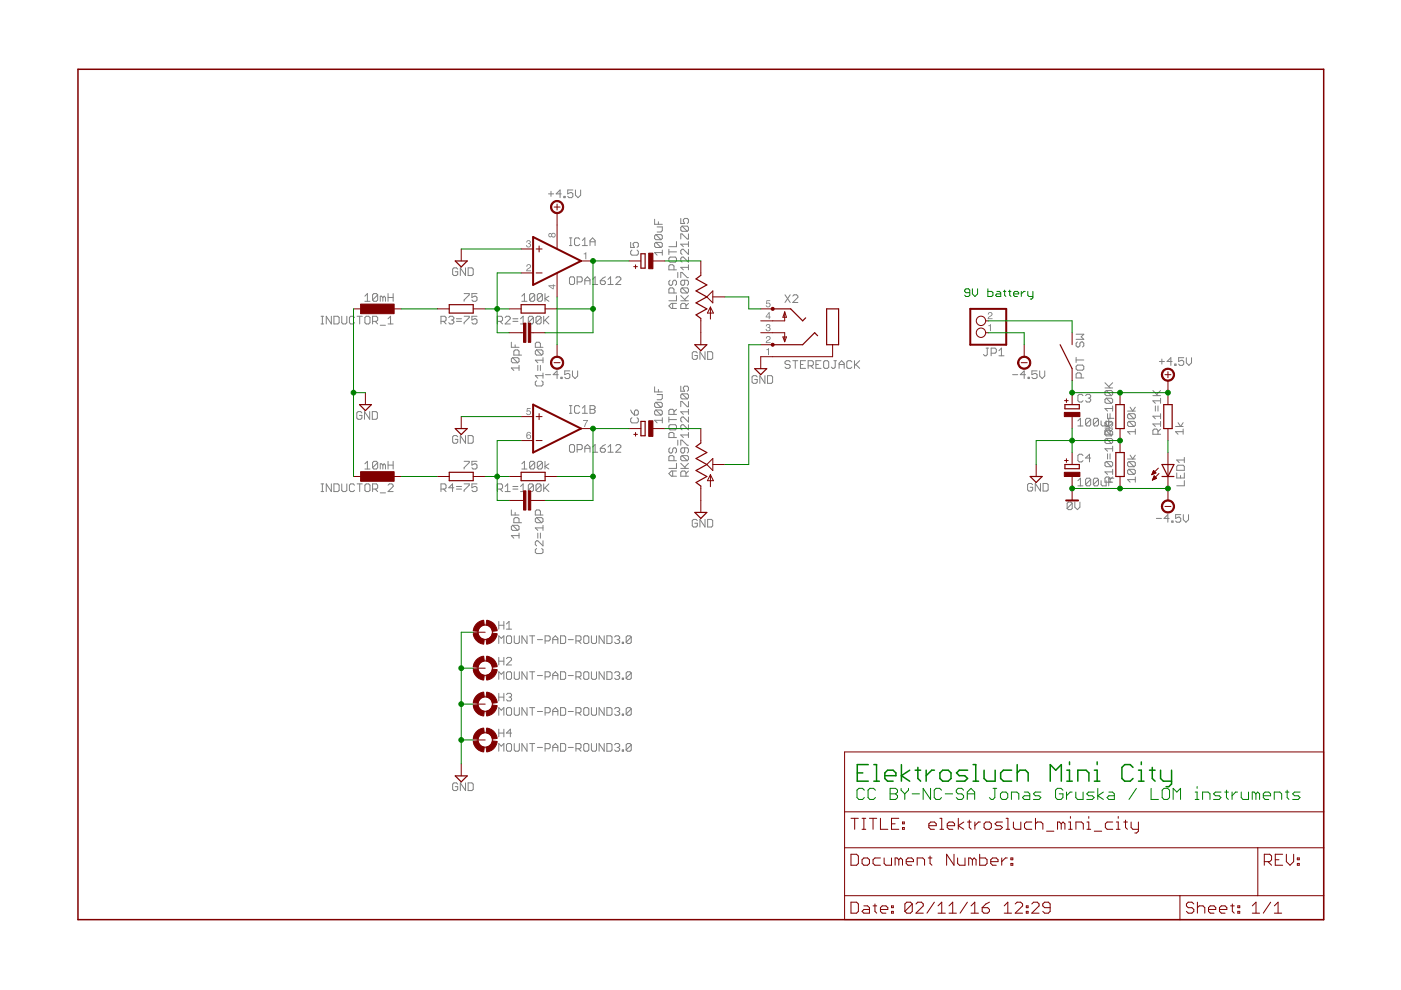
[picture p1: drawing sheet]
<svg xmlns="http://www.w3.org/2000/svg" width="297mm" height="210mm" viewBox="0 0 297 210" stroke-linecap="round" stroke-linejoin="round" font-family="sans-serif">
<g fill="none" stroke="#808080" stroke-width=".21">
<path d="M97 57.1l-.2-.3h-.6l-.2 .3v1l.2 .3h.6l.2-.3v-.5h-.5M98.7 56.8v1.6l-1.1-1.6v1.6M99.3 56.8h.8l.2 .3v1l-.2 .3h-.8zM116.3 41.1h1.1M116.8 40.6v1M119 41.1h-1.1l.8-.8v1.6M119.5 41.6h.3v.3h-.3zM120.7 59l.3-.3h.5l.3 .3v1l-.3 .3h-.5l-.3-.3zM121.5 40.3h-1.1v.8l.5-.3h.3l.3 .3v.5l-.3 .3h-.6l-.2-.3M122 40.3v1.1l.6 .5 .5-.5v-1.1M122.4 59.8h.8l.2-.3v-.5l-.2-.3h-.8v1.6M124 59.5h1.1"/>
<path d="M125.6 59.2l.6-.5v1.6M127.3 59.5h.8l.3 .3v.2l-.3 .3h-.5l-.3-.3zM128.4 58.7l-1.1 .8M128.9 59.2l.6-.5v1.6M130.6 59l.2-.3h.6l.2 .3v.2l-1 1.1h1M138.8 46.5v1.1h1.6M139.1 49.7h1l.3 .3v.6l-.3 .2M139.1 51.4h1l.3 .2v.6l-.3 .3M139.1 51.4l-.3 .2v.6l.3 .3h1M139.1 49.7l-.3 .3v.6l.3 .2h1M139.1 51.4l1 1.1M139.1 49.7l1 1.1"/>
<path d="M139.3 48.1h1.1v.8l-.3 .3h-.8M139.6 47v.6M140.4 53.6h-1.6l.5 .5M140.4 53v1.1M144.3 46.3v1.1h.9l-.3-.5v-.3l.3-.3h.5l.3 .3v.5l-.3 .3M144.3 58.9v-1.1h.3l1.1 1.1h.3M144.6 47.9l-.3 .3v.6l.3 .2h1.1M144.6 47.9h1.1l.3 .3v.6l-.3 .2M144.6 47.9l1.1 1.1M145.2 59.4v.8l-.3 .3h-.3l-.3-.3v-.5l.3-.3h1.1l.3 .3v.5l-.3 .3M146 49.6v1.1h-.3l-1.1-1.1h-.3v1.1M146 52.9v1.1l-1.1-1.1h-.3l-.3 .2v.6l.3 .3"/>
<path d="M146 54.5v1.1l-1.1-1.1h-.3l-.3 .3v.5l.3 .3M146 51.2v1.1M146 56.1v1.1M146 56.7h-1.7l.6 .5M146 51.8h-1.7l.6 .5M77.4 63.9h1M77.4 62.8l.5-.5v1.6M80.1 62.5v1.1l-.3 .3h-.5l-.3-.3M80.1 62.5l-.3-.2h-.5l-.3 .2v1.1M80.1 62.5l-1.1 1.1M81.2 63.1l-.3-.3h-.3v1.1M81.2 63.1v.8"/>
<path d="M81.2 63.1l.2-.3 .3 .3v.8M82.3 62.3v1.6M82.3 63.1h1.1M83.4 62.3v1.6M93.5 68.1h.8l.3-.2v-.6l-.3-.2h-.8v1.6M94 68.1l.6 .6M95.1 67.3l.3-.2h.5l.3 .2v.3l-.3 .3M95.7 67.9h.2M95.9 67.9l.3 .2v.3l-.3 .3h-.5l-.3-.3M96.8 68.1h1.1M96.8 67.6h1.1M98.4 62.3h1.1v.2l-1.1 1.1v.3"/>
<path d="M98.4 67.1h1.1v.2l-1.1 1.1v.3M101.1 62.3h-1v.8l.5-.3h.3l.2 .3v.5l-.2 .3h-.6l-.2-.3M101.1 67.1h-1v.8l.5-.3h.3l.2 .3v.5l-.2 .3h-.6l-.2-.3M105.5 68.1h.8l.3-.2v-.6l-.3-.2h-.8v1.6M106 68.1l.6 .6M107.1 67.3l.3-.2h.5l.3 .2v.3l-1.1 1.1h1.1M108.4 72.6v1h1.6M108.7 75.8h1.1l.2 .3v.5l-.2 .3M108.7 75.8l-.3 .3v.5l.3 .3h1.1M108.7 75.8l1.1 1.1M108.7 68.1h1.1M108.7 67.6h1.1"/>
<path d="M109.2 73.1v.5M110 78h-1.6l.5 .5M110 75.3v-.8l-.2-.3h-.6l-.3 .3v.8h1.7M110 77.5v1M110.4 68.7h1.1M110.4 67.6l.5-.5v1.6M110.6 62.8l.6-.5v1.6M110.6 63.9h1.1M113.1 67.3l-.3-.2h-.5l-.3 .2v1.1M113.1 67.3v1.1l-.3 .3h-.5l-.3-.3M113.1 67.3l-1.1 1.1M113.4 62.5v1.1l-.3 .3h-.6l-.2-.3"/>
<path d="M113.4 62.5l-.3-.2h-.6l-.2 .2v1.1M113.4 62.5l-1.1 1.1M114.7 67.3v1.1l-.2 .3h-.6l-.3-.3M114.7 67.3l-.2-.2h-.6l-.3 .2v1.1M114.7 67.3l-1.1 1.1M115 62.5v1.1l-.3 .3h-.5l-.3-.3M115 62.5l-.3-.2h-.5l-.3 .2v1.1M115 62.5l-1.1 1.1M115.3 67.1v1.6M115.5 62.3v1.6M115.5 67.9l.9 .8M115.7 79.4h1"/>
<path d="M116.4 62.8l-.9 .5 .9 .6M116.4 67.1l-1.1 1M118.4 79.4h-1.1l.8-.8v1.7M118.9 80h.3v.3h-.3zM120.8 78.6h-1.1v.8l.6-.2h.3l.2 .2v.6l-.2 .3h-.6l-.3-.3M121.4 78.6v1.1l.5 .6 .6-.6v-1.1M124 60.3v-1.1l.5-.5 .6 .5v1.1M125.6 60.3h1.1M128.9 60.3h1.1M144.3 63.8h1.7M144.3 62.7l1.1 1.1M144.6 61l-.3 .3v.5l.3 .3h1.1"/>
<path d="M144.6 61h1.1l.3 .3v.5l-.3 .3M144.6 61l1.1 1.1M145.4 65.4v-.8l-.2-.3h-.6l-.3 .3v.8h1.7M146 64.3l-.6 .6M146 62.7l-.8 .8M147.8 74.8l-.2-.2h-.6l-.2 .2v1.1l.2 .3h.6l.2-.3v-.5h-.5M149.5 74.6v1.6l-1.1-1.6v1.6M150 74.6h.9l.2 .2v1.1l-.2 .3h-.9zM160.5 79.9l-.2-.2h-.6l-.3 .2v1.1l.3 .3h.6l.2-.3v-.5h-.5M162.2 79.7v1.6l-1.1-1.6v1.6M162.7 79.7h.9l.2 .2v1.1l-.2 .3h-.9zM166.4 62.5l1.1 1.6"/>
<path d="M167.5 76.8l-.2-.3h-.6l-.3 .3v.2l.3 .3h.6l.2 .3v.2l-.2 .3h-.6l-.3-.3M167.5 62.5l-1.1 1.6M168.1 76.5h1.1M168.1 62.8l.3-.3h.5l.3 .3v.3l-1.1 1h1.1M168.6 76.5v1.6M169.7 77.3h.6M170.8 76.5h-1.1v1.6h1.1M171.3 77.6h.9l.2-.3v-.5l-.2-.3h-.9v1.6M171.9 77.6l.5 .5M173 77.3h.5M174.1 76.5h-1.1v1.6h1.1M174.9 76.5h.5l.3 .3v1l-.3 .3h-.5l-.3-.3v-1z"/>
<path d="M176.8 76.5h.6M177.1 76.5v1.3l-.3 .3h-.3l-.2-.3M177.9 77.3h1.1M177.9 78.1v-1.1l.5-.5 .6 .5v1.1M180.6 76.8l-.3-.3h-.5l-.3 .3v1l.3 .3h.5l.3-.3M181.2 76.5v1.6M181.4 77.3l.9 .8M182.3 76.5l-1.1 1.1M214.7 79.4h1.1M217.4 79.4h-1.1l.8-.8v1.7M218 80h.2v.3h-.2zM219.9 78.6h-1.1v.8l.5-.2h.3l.3 .2v.6l-.3 .3h-.5l-.3-.3"/>
<path d="M220.4 78.6v1.1l.6 .6 .5-.6v-1.1M228.2 75.8v1.1M228.2 76.3h1.6M228.2 70.9h1.6l-.6 .5 .6 .5h-1.6M228.4 72.5l-.2 .3v.5l.2 .3h.3l.3-.3v-.5l.2-.3h.3l.3 .3v.5l-.3 .3M228.4 77.4h1.1l.3 .3v.5l-.3 .3h-1.1l-.2-.3v-.5zM245.8 76.6h1.1M246.3 76.1v1.1M248.5 76.6h-1.1l.8-.8v1.7M249.1 77.2h.2v.3h-.2zM251 75.8h-1.1v.8l.5-.2h.3l.3 .2v.6l-.3 .3h-.5l-.3-.3M251.5 75.8v1.1l.6 .6 .5-.6v-1.1"/>
<path d="M76.7 87.5l-.2-.2h-.6l-.3 .2v1.1l.3 .3h.6l.2-.3v-.5h-.5M77.4 99.4h1M77.4 98.3l.5-.5v1.6M78.4 87.3v1.6l-1.1-1.6v1.6M78.9 87.3h.8l.3 .2v1.1l-.3 .3h-.8zM80.1 98.1v1.1l-.3 .2h-.5l-.3-.2M80.1 98.1l-.3-.3h-.5l-.3 .3v1.1M80.1 98.1l-1.1 1.1M81.2 98.6l-.3-.3h-.3v1.1M81.2 98.6v.8M81.2 98.6l.2-.3 .3 .3v.8M82.3 97.8v1.6"/>
<path d="M82.3 98.6h1.1M83.4 97.8v1.6M97 92.6l-.2-.2h-.6l-.2 .2v1.1l.2 .3h.6l.2-.3v-.5h-.5M98.4 97.8h1.1v.3l-1.1 1.1v.2M98.7 92.4v1.6l-1.1-1.6v1.6M99.3 92.4h.8l.2 .2v1.1l-.2 .3h-.8zM101.1 97.8h-1v.8l.5-.3h.3l.2 .3v.6l-.2 .2h-.6l-.2-.2M110.6 98.3l.6-.5v1.6M110.6 99.4h1.1M113.4 98.1l-.3-.3h-.6l-.2 .3v1.1M113.4 98.1v1.1l-.3 .2h-.6l-.2-.2M113.4 98.1l-1.1 1.1"/>
<path d="M115 98.1l-.3-.3h-.5l-.3 .3v1.1M115 98.1v1.1l-.3 .2h-.5l-.3-.2M115 98.1l-1.1 1.1M115.5 97.8v1.6M116.4 98.3l-.9 .6 .9 .5M121 94.3h.5l.3 .2v1.1l-.3 .3h-.5l-.3-.3v-1.1zM122.4 95.3h.8l.2-.2v-.6l-.2-.2h-.8v1.6M124 95.9v-1.1l.5-.5 .6 .5v1.1M124 95.1h1.1M125.6 94.8l.6-.5v1.6M125.6 95.9h1.1M127.3 95.1h.8l.3 .2v.3l-.3 .3h-.5l-.3-.3z"/>
<path d="M128.4 94.3l-1.1 .8M128.9 94.8l.6-.5v1.6M128.9 95.9h1.1M130.6 94.5l.2-.2h.6l.2 .2v.3l-1 1.1h1M138.8 82v1.1h1.6M139.1 86.9l1 1.1M139.1 85.3h1l.3 .3v.5l-.3 .3M139.1 86.9h1l.3 .3v.6l-.3 .2M139.1 85.3l-.3 .3v.5l.3 .3h1M139.1 86.9l-.3 .3v.6l.3 .2h1M139.1 85.3l1 1.1M139.3 83.7h1.1v.8l-.3 .3h-.8"/>
<path d="M139.6 82.6v.5M140.4 88.6v1.1M140.4 89.1h-1.6l.5 .6M144.3 81.9v1.1h.9l-.3-.6v-.3l.3-.2h.5l.3 .2v.6l-.3 .3M144.3 94.4v-1.1h.3l1.1 1.1h.3M144.3 99.3h1.7M144.3 98.2l1.1 1.1M144.6 83.5l-.3 .3v.5l.3 .3h1.1M144.6 96.6l-.3 .3v.5l.3 .3h1.1M144.6 83.5h1.1l.3 .3v.5l-.3 .3M144.6 96.6h1.1l.3 .3v.5l-.3 .3M144.6 96.6l1.1 1.1"/>
<path d="M144.6 83.5l1.1 1.1M145.2 95v.8l-.3 .3h-.3l-.3-.3v-.6l.3-.2h1.1l.3 .2v.6l-.3 .3M146 85.1v1.1h-.3l-1.1-1.1h-.3v1.1M146 88.4v1.1l-1.1-1.1h-.3l-.3 .3v.5l.3 .3M146 90v1.1l-1.1-1.1h-.3l-.3 .3v.6l.3 .2M146 86.8v1.1M146 91.7v1.1M146 99.9l-.6 .5M146 98.2l-.8 .8M146 92.2h-1.7l.6 .6M146 87.3h-1.7l.6 .6M228.5 89.2l.6-.5v1.6"/>
<path d="M228.5 90.3h1.1M229.2 80.1v-.8l-.2-.2h-.6l-.2 .2v.8h1.6M231.2 89v1l-.2 .3h-.6l-.2-.3M231.2 89l-.2-.3h-.6l-.2 .3v1M231.2 89l-1 1M232.9 89v1l-.3 .3h-.5l-.3-.3M232.9 89l-.3-.3h-.5l-.3 .3v1M232.9 89l-1.1 1M233.4 89.2v.8l.3 .3h.8v-1.1M235.1 89.5h.5M236.2 88.7h-1.1v1.6M239.1 87.2h1.6"/>
<path d="M239.1 97.3h1.6M239.4 87.7h1l.3 .3v.5l-.3 .3M239.4 89.3h1l.3 .3v.6l-.3 .2M239.4 97.9h1l.3 .2v.6l-.3 .3M239.4 99.5h1l.3 .3v.5l-.3 .3M239.4 89.3l-.3 .3v.6l.3 .2h1M239.4 87.7l-.3 .3v.5l.3 .3h1M239.4 97.9l-.3 .2v.6l.3 .3h1M239.4 99.5l-.3 .3v.5l.3 .3h1M239.4 89.3l1 1.1M239.4 87.7l1 1.1M239.4 99.5l1 1.1"/>
<path d="M239.4 97.9l1 1.1M239.6 86.3l.6 .9 .5-.9M239.6 96.5l.6 .8 .5-.8M240.7 91.5h-1.6l.5 .6M240.7 91v1.1M249.2 90.4h1.6M249.8 89.6l.5 .8 .5-.8M250.8 91.5h-1.6l.6 .6M250.8 91v1.1M108.4 108.1v1.1h1.6M108.7 111.4h1.1l.2 .3v.5l-.2 .3M108.7 111.4l-.3 .3v.5l.3 .3h1.1"/>
<path d="M108.7 111.4l1.1 1.1M109.2 108.6v.6M110 110.8v-.8l-.2-.3h-.6l-.3 .3v.8h1.7M110 113v1.1M110 113.6h-1.6l.5 .5M145.4 101v-.9l-.2-.2h-.6l-.3 .2v.9h1.7M147.8 110.4l-.2-.3h-.6l-.2 .3v1.1l.2 .2h.6l.2-.2v-.6h-.5M149.5 110.1v1.6l-1.1-1.6v1.6M150 110.1h.9l.2 .3v1.1l-.2 .2h-.9zM218.9 102.8l-.2-.3h-.6l-.2 .3v1.1l.2 .2h.6l.2-.2v-.6h-.5M220.6 102.5v1.6l-1.1-1.6v1.6M221.1 102.5h.9l.2 .3v1.1l-.2 .2h-.9z"/>
<path d="M227.3 106.7l-.2-.3h-.6l-.2 .3v1.1M227.3 106.7v1.1l-.2 .3h-.6l-.2-.3M227.3 106.7l-1 1.1M227.9 106.4v1.1l.5 .6 .6-.6v-1.1M228.5 101.9l.6-.5v1.6M228.5 103h1.1M231.2 101.7l-.2-.3h-.6l-.2 .3v1M231.2 101.7v1l-.2 .3h-.6l-.2-.3M231.2 101.7l-1 1M232.9 101.7l-.3-.3h-.5l-.3 .3v1M232.9 101.7v1l-.3 .3h-.5l-.3-.3M232.9 101.7l-1.1 1"/>
<path d="M233.4 101.9v.8l.3 .3h.8v-1.1M235.1 102.2h.5M236.2 101.4h-1.1v1.6M240.7 101.1v1.1M240.7 101.7h-1.6l.5 .5M245.2 109.9h1.1M247.9 109.9h-1.1l.8-.8v1.6M248.4 110.5h.3v.2h-.3zM250.3 109.1h-1v.8l.5-.3h.3l.2 .3v.6l-.2 .2h-.6l-.2-.2M250.9 109.1v1.1l.5 .5 .6-.5v-1.1M105.7 136.4v-1.6l.6 .5 .5-.5v1.6M107.4 135.1l.3-.3h.5l.3 .3v1.1l-.3 .2h-.5l-.3-.2z"/>
<path d="M109 134.8v1.4l.3 .2h.5l.3-.2v-1.4M111.7 134.8v1.6l-1-1.6v1.6M112.3 134.8h1.1M112.8 134.8v1.6M113.9 135.6h1.1M115.6 135.9h.8l.2-.3v-.5l-.2-.3h-.8v1.6M117.2 135.6h1.1M117.2 136.4v-1.1l.6-.5 .5 .5v1.1M118.9 134.8h.8l.2 .3v1.1l-.2 .2h-.8zM120.5 135.6h1.1M122.1 135.9h.8l.3-.3v-.5l-.3-.3h-.8v1.6M122.7 135.9l.5 .5"/>
<path d="M124 134.8h.6l.2 .3v1.1l-.2 .2h-.6l-.2-.2v-1.1zM125.4 134.8v1.4l.3 .2h.5l.3-.2v-1.4M128.1 134.8v1.6l-1.1-1.6v1.6M128.7 134.8h.8l.3 .3v1.1l-.3 .2h-.8zM130.3 135.1l.3-.3h.5l.3 .3v.2l-.3 .3M130.8 135.6h.3M131.1 135.6l.3 .3v.3l-.3 .2h-.5l-.3-.2M131.9 136.2h.3v.2h-.3zM133.8 135.1l-.2-.3h-.6l-.2 .3v1.1M133.8 135.1v1.1l-.2 .2h-.6l-.2-.2M133.8 135.1l-1 1.1M105.7 144v-1.6l.6 .6 .5-.6v1.6"/>
<path d="M105.7 151.7v-1.7l.6 .6 .5-.6v1.7M105.7 159.3v-1.7l.6 .6 .5-.6v1.7M107.4 142.7l.3-.3h.5l.3 .3v1.1l-.3 .2h-.5l-.3-.2zM107.7 150h.5l.3 .3v1.1l-.3 .3h-.5l-.3-.3v-1.1zM107.7 157.6h.5l.3 .3v1.1l-.3 .3h-.5l-.3-.3v-1.1zM109 142.4v1.4l.3 .2h.5l.3-.2v-1.4M109 150v1.4l.3 .3h.5l.3-.3v-1.4M109 157.6v1.4l.3 .3h.5l.3-.3v-1.4M111.7 142.4v1.6l-1-1.6v1.6M111.7 150v1.7l-1-1.7v1.7M111.7 157.6v1.7l-1-1.7v1.7M112.3 142.4h1.1"/>
<path d="M112.3 150h1.1M112.3 157.6h1.1M112.8 142.4v1.6M112.8 150v1.7M112.8 157.6v1.7M113.9 143.2h1.1M113.9 150.9h1.1M113.9 158.5h1.1M115.6 143.5h.8l.2-.3v-.5l-.2-.3h-.8v1.6M115.6 151.1h.8l.2-.2v-.6l-.2-.3h-.8v1.7M115.6 158.7h.8l.2-.2v-.6l-.2-.3h-.8v1.7M117.2 144v-1l.6-.6 .5 .6v1"/>
<path d="M117.2 151.7v-1.1l.6-.6 .5 .6v1.1M117.2 159.3v-1.1l.6-.6 .5 .6v1.1M117.2 143.2h1.1M117.2 150.9h1.1M117.2 158.5h1.1M118.9 142.4h.8l.2 .3v1.1l-.2 .2h-.8zM118.9 150h.8l.2 .3v1.1l-.2 .3h-.8zM118.9 157.6h.8l.2 .3v1.1l-.2 .3h-.8zM120.5 143.2h1.1M120.5 150.9h1.1M120.5 158.5h1.1M122.1 143.5h.8l.3-.3v-.5l-.3-.3h-.8v1.6"/>
<path d="M122.1 151.1h.8l.3-.2v-.6l-.3-.3h-.8v1.7M122.1 158.7h.8l.3-.2v-.6l-.3-.3h-.8v1.7M122.7 143.5l.5 .5M122.7 151.1l.5 .6M122.7 158.7l.5 .6M124 142.4h.6l.2 .3v1.1l-.2 .2h-.6l-.2-.2v-1.1zM124 150h.6l.2 .3v1.1l-.2 .3h-.6l-.2-.3v-1.1zM124 157.6h.6l.2 .3v1.1l-.2 .3h-.6l-.2-.3v-1.1zM125.4 142.4v1.4l.3 .2h.5l.3-.2v-1.4M125.4 150v1.4l.3 .3h.5l.3-.3v-1.4M125.4 157.6v1.4l.3 .3h.5l.3-.3v-1.4M128.1 142.4v1.6l-1.1-1.6v1.6"/>
<path d="M128.1 150v1.7l-1.1-1.7v1.7M128.1 157.6v1.7l-1.1-1.7v1.7M128.7 142.4h.8l.3 .3v1.1l-.3 .2h-.8zM128.7 150h.8l.3 .3v1.1l-.3 .3h-.8zM128.7 157.6h.8l.3 .3v1.1l-.3 .3h-.8zM130.3 157.9l.3-.3h.5l.3 .3v.3l-.3 .3M130.3 142.7l.3-.3h.5l.3 .3v.3l-.3 .2M130.3 150.3l.3-.3h.5l.3 .3v.3l-.3 .3M130.8 143.2h.3M130.8 150.9h.3M130.8 158.5h.3M131.1 143.2l.3 .3v.3l-.3 .2h-.5l-.3-.2"/>
<path d="M131.1 150.9l.3 .2v.3l-.3 .3h-.5l-.3-.3M131.1 158.5l.3 .2v.3l-.3 .3h-.5l-.3-.3M131.9 143.8h.3v.2h-.3zM131.9 151.4h.3v.3h-.3zM131.9 159h.3v.3h-.3zM133.8 142.7l-.2-.3h-.6l-.2 .3v1.1M133.8 150.3l-.2-.3h-.6l-.2 .3v1.1M133.8 157.9l-.2-.3h-.6l-.2 .3v1.1M133.8 142.7v1.1l-.2 .2h-.6l-.2-.2M133.8 150.3v1.1l-.2 .3h-.6l-.2-.3M133.8 157.9v1.1l-.2 .3h-.6l-.2-.3M133.8 142.7l-1 1.1"/>
<path d="M133.8 150.3l-1 1.1M133.8 157.9l-1 1.1M97 166.3l-.2-.3h-.6l-.2 .3v1l.2 .3h.6l.2-.3v-.5h-.5M98.7 166v1.6l-1.1-1.6v1.6M99.3 166h.8l.2 .3v1l-.2 .3h-.8z"/>
</g>
<g fill="#808080">
<path d="M162.5 63.7h.8v.1h-.6l-.1 .5a.52 .52 0 0 1 .7 .2 .52 .52 0 0 1-.3 .7 .52 .52 0 0 1-.6-.5h.1a.33 .33 0 0 0 .5 .2 .33 .33 0 0 0 .1-.5 .33 .33 0 0 0-.5 .1h-.2z"/>
<path d="M162.5 68.8a.43 .43 0 0 1 .7 0 .43 .43 0 0 1-.1 .6 .5 .5 0 0 1-.1 .9 .5 .5 0 0 1-.7-.6h.2a.32 .32 0 0 0 .5 .4 .3 .3 0 0 0 0-.6h-.3l.1-.1a.25 .25 0 0 0 .3-.2 .25 .25 0 0 0-.2-.3l-.5 .3z"/>
<path d="M162.6 71.3a.52 .52 0 0 1 .8 .3 .52 .52 0 0 1-.5 .7l-.3 .3h.8v.1h-1l.1-.4a.59 .59 0 0 0 .6-.8h-.4l-.1 .3h-.2z"/>
<path d="M162.5 74.1l.5-.3v1.5h-.2v-1.1h-.3z"/>
<path d="M163 66.5l-.5 .6h.5zM163 66.2h.2v.9h.2v.2h-.2v.4h-.2v-.4h-.7z"/>
</g>
<g fill="none" stroke="#808080" stroke-width=".21">
<path d="M209.1 73.8h.5M209.3 73.8v1.4l-.2 .2h-.3l-.3-.2M210.1 74.9h.9l.2-.3v-.5l-.2-.3h-.9v1.6M211.8 75.4h1.1M211.8 74.4l.5-.6v1.6M229.6 83.9l-.3-.3h-.5l-.3 .3v1.1l.3 .2h.5l.3-.2M229.6 96.6l-.3-.3h-.5l-.3 .3v1.1l.3 .2h.5l.3-.2M230.2 83.9l.2-.3h.6l.2 .3v.3l-.2 .2M230.7 84.4h.3M231 84.4l.2 .3v.3l-.2 .2h-.6l-.2-.2M231.2 97.1h-1l.8-.8v1.6M234.3 92.1h1.6"/>
<path d="M234.3 82.3h1.6M234.3 81.2l1.1 1.1M234.3 90.8h1.6M234.3 89.7l1.1 1.1M234.5 84.4h1.1l.3 .3v.6l-.3 .2M234.5 82.8l-.2 .3v.5l.2 .3h1.1M234.5 84.4l-.2 .3v.6l.2 .2h1.1M234.5 93l-.2 .2v.6l.2 .2h1.1M234.5 97.9l-.2 .2v.6l.2 .3h1.1M234.5 82.8h1.1l.3 .3v.5l-.3 .3M234.5 91.3h1.1l.3 .3v.5l-.3 .3M234.5 93h1.1l.3 .2v.6l-.3 .2"/>
<path d="M234.5 97.9h1.1l.3 .2v.6l-.3 .3M234.5 84.4l1.1 1.1M234.5 82.8l1.1 1.1M234.5 97.9l1.1 1.1M234.5 93l1.1 1M234.5 91.3l-.2 .3M234.5 91.3l1.1 1.1M234.8 87.7v1.1M234.8 96.2v1.1M235.1 89.3v.9l-.3 .2h-.3l-.2-.2v-.6l.2-.3h1.1l.3 .3v.6l-.3 .2M235.4 92.1v-.9l-.3-.2h-.6l-.2 .2v.9l.2 .3h1.1M235.4 87.7v1.1"/>
<path d="M235.4 96.2v1.1M235.9 91l-.5 .5M235.9 86.1v1.1M235.9 94.6v1.1M235.9 99.5v1.1M235.9 86.6h-1.6l.5 .6M235.9 81.2l-.8 .8M235.9 95.1h-1.6l.5 .6M235.9 89.7l-.8 .8M244.4 83.9h1.7M244.4 82.8l1.1 1.1M245 86.1v1.1"/>
<path d="M245.5 92.1v-.9l-.3-.2h-.5l-.3 .2v.9h1.7M245.5 86.1v1.1M246.1 91l-.6 .5M246.1 89.9h-1.7l.6 .5M246.1 84.4v1.1M246.1 87.7v1.1M246.1 89.3v1.1M246.1 88.2h-1.7l.6 .6M246.1 85h-1.7l.6 .5M246.1 82.8l-.9 .8M249.5 98.9l.2-.3h1.1l.3 .3v.8h-1.6zM251.1 97v1.1"/>
<path d="M251.1 97.5h-1.6l.5 .6M235.4 102.2v-.8l-.3-.3h-.6l-.2 .3v.8h1.6M235.9 101.1l-.5 .6M235.9 100.1h-1.6l.5 .5M249.5 100.3v1h1.6v-1M250.3 100.8v.5M251.1 101.9v1.1h-1.6M105.7 131.8v1.6M105.7 139.4v1.6M105.7 132.6h1.1M106.8 131.8v1.6M106.8 139.4v1.6"/>
<path d="M107.4 132.3l.5-.5v1.6M107.4 133.4h1.1M107.4 139.6l.3-.2h.5l.3 .2v.3l-1.1 1.1h1.1M105.7 147v1.6M105.7 154.6v1.6M105.7 140.2h1.1M105.7 147.8h1.1M105.7 155.4h1.1M106.8 147v1.6M106.8 154.6v1.6M107.4 147.3l.3-.3h.5l.3 .3v.2l-.3 .3M107.9 147.8h.3"/>
<path d="M108.2 147.8l.3 .3v.3l-.3 .2h-.5l-.3-.2M108.5 155.4h-1.1l.8-.8v1.6"/>
</g>
<g fill="#808080">
<path d="M209.5 69l.6-.3v1.5h-.2v-1.1h-.4z"/>
<path d="M209.6 66.3a.52 .52 0 0 1 .8 .2 .52 .52 0 0 1-.5 .7l-.3 .3h.8v.2h-1l.2-.5a.59 .59 0 0 0 .5-.8h-.3l-.2 .3h-.2z"/>
</g>
<g fill="none" stroke="#808080" stroke-width=".21">
<path d="M120.7 52.1h.6M120.7 50.4h.6M121 50.4v1.7M122.9 50.7l-.3-.3h-.5l-.3 .3v1.1l.3 .3h.5l.3-.3M123.5 52.1h1M123.5 51l.5-.6v1.7M125.1 52.1v-1.1l.5-.6 .6 .6v1.1M125.1 51.3h1.1M133.7 51.4v1.1h.8l-.3-.6v-.3l.3-.2h.6l.2 .2v.6l-.2 .3M134 53l-.3 .3v.5l.3 .3h1.1l.2-.3v-.5l-.2-.3M141.8 52.9v1.1M141.8 53.4h1.6"/>
<path d="M142.1 59.4l-.3 .3v.5l.3 .3h.2l.3-.3v-.5l.3-.3h.3l.2 .3v.5l-.2 .3M142.1 54.5h1.1l.2 .3v.5l-.2 .3h-1.1l-.3-.3v-.5zM142.9 57.2v-.8l-.3-.3h-.5l-.3 .3v.8h1.6M143.4 51.2v1.1h-1.6M143.7 57.8v1.1M68.1 68.7h.5M68.1 67.1h.5M68.3 67.1v1.6M70.3 67.1v1.6l-1.1-1.6v1.6M70.8 67.1h.8l.3 .2v1.1l-.3 .3h-.8zM72.5 67.1v1.3l.2 .3h.6l.2-.3v-1.3M75.2 67.3l-.3-.2h-.5l-.3 .2v1.1l.3 .3h.5l.3-.3"/>
<path d="M75.7 67.1h1.1M76.3 67.1v1.6M77.4 67.3l.2-.2h.6l.2 .2v1.1l-.2 .3h-.6l-.2-.3zM79 68.1h.8l.3-.2v-.6l-.3-.2h-.8v1.6M79.5 68.1l.6 .6M80.6 69h1.1M82.3 68.7h1.1M82.3 67.6l.5-.5v1.6M113.8 74.2l-.3 .3v.5l.3 .3h1.1M113.8 74.2h1.1l.2 .3v.5l-.2 .3M113.8 74.2l1.1 1.1M114 77.5v1"/>
<path d="M114.6 73.6v-.8l-.3-.2h-.5l-.3 .2v.8h1.6M114.6 77.5v1M115.1 75.8v1.1M115.1 79.1v1.1M115.1 79.7h-1.6l.5 .5M115.1 76.4h-1.6l.5 .5M142.6 64.3v1.1M142.9 62.1v-.8l-.3-.3h-.5l-.3 .3v.8h1.6M143.4 64.3h-1.1l-.5 .6 .5 .5h1.1M143.4 62.7v1.1h-1.6M113.8 80.8l-.3 .2v.6l.3 .2h1.1l.2-.2v-.6l-.2-.2M133.7 86.9l.3 .6 .5 .5"/>
<path d="M134 88.6l-.3 .2v.6l.3 .3h1.1l.2-.3v-.6l-.2-.2M134.5 87.2l.3-.3h.3l.2 .3v.6l-.2 .2h-.6zM141.8 88.4v1.1M141.8 89h1.6M142.1 95l-.3 .2v.6l.3 .3h.2l.3-.3v-.6l.3-.2h.3l.2 .2v.6l-.2 .3M142.1 90h1.1l.2 .3v.6l-.2 .2h-1.1l-.3-.2v-.6zM142.6 99.9v1.1M142.9 87.9v-.9l-.3-.2h-.5l-.3 .2v.9h1.6M142.9 92.8v-.9l-.3-.2h-.5l-.3 .2v.9h1.6M142.9 97.7v-.8l-.3-.3h-.5l-.3 .3v.8h1.6M143.4 98.2v1.1h-1.6M143.4 99.9h-1.1l-.5 .5 .5 .6h1.1"/>
<path d="M143.4 86.8l-.5 .5M143.7 93.3v1.1M68.1 102.6h.5M68.1 104.2h.5M68.3 102.6v1.6M70.3 102.6v1.6l-1.1-1.6v1.6M70.8 102.6h.8l.3 .3v1l-.3 .3h-.8zM72.5 102.6v1.3l.2 .3h.6l.2-.3v-1.3M75.2 102.9l-.3-.3h-.5l-.3 .3v1l.3 .3h.5l.3-.3M75.7 102.6h1.1M76.3 102.6v1.6M77.6 102.6h.6l.2 .3v1l-.2 .3h-.6l-.2-.3v-1z"/>
<path d="M79 103.7h.8l.3-.3v-.5l-.3-.3h-.8v1.6M79.5 103.7l.6 .5M80.6 104.5h1.1M82.3 102.9l.2-.3h.6l.3 .3v.2l-1.1 1.1h1.1M93.5 103.7h.8l.3-.3v-.5l-.3-.3h-.8v1.6M94 103.7l.6 .5M96.2 103.4h-1.1l.8-.8v1.6M96.8 103.7h1.1M96.8 103.1h1.1M98.4 102.6h1.1v.3l-1.1 1v.3M101.1 102.6h-1v.8l.5-.3h.3l.2 .3v.5l-.2 .3h-.6l-.2-.3M105.5 103.7h.8l.3-.3v-.5l-.3-.3h-.8v1.6"/>
<path d="M106 103.7l.6 .5M107.1 103.1l.5-.5v1.6M107.1 104.2h1.1M108.7 103.7h1.1M108.7 103.1h1.1M110.4 104.2h1.1M110.4 103.1l.5-.5v1.6M113.1 102.9l-.3-.3h-.5l-.3 .3v1M113.1 102.9v1l-.3 .3h-.5l-.3-.3M113.1 102.9l-1.1 1M113.8 109.7l-.3 .3v.6l.3 .2h1.1M113.8 116.3l-.3 .3v.5l.3 .3h1.1l.2-.3v-.5l-.2-.3"/>
<path d="M113.8 109.7h1.1l.2 .3v.6l-.2 .2M113.8 109.7l1.1 1.1M114 113v1.1M114.6 109.2v-.8l-.3-.3h-.5l-.3 .3v.8h1.6M114.6 113v1.1M114.7 102.9l-.2-.3h-.6l-.3 .3v1M114.7 102.9v1l-.2 .3h-.6l-.3-.3M114.7 102.9l-1.1 1M115.1 114.7v1l-1.1-1h-.2l-.3 .2v.6l.3 .2M115.1 111.4v1.1M115.1 111.9h-1.6l.5 .6M115.3 102.6v1.6"/>
<path d="M115.5 103.4l.9 .8M116.4 102.6l-1.1 1.1"/>
</g>
<g fill="#808080">
<path d="M111.8 56.1a.52 .52 0 0 1 .8 .2 .52 .52 0 0 1-.5 .7l-.3 .3h.8v.2h-1l.1-.5a.59 .59 0 0 0 .6-.7l-.4-.1-.1 .3h-.2z"/>
<path d="M111.7 51a.43 .43 0 0 1 .7 0 .43 .43 0 0 1-.1 .6 .5 .5 0 0 1-.1 .9 .5 .5 0 0 1-.7-.5h.2a.3 .3 0 0 0 .5 .3 .3 .3 0 0 0 0-.5l-.2-.1v-.1a.25 .25 0 0 0 .3-.2 .25 .25 0 0 0-.2-.3l-.5 .3z"/>
<path d="M123.8 53.8l.5-.3v1.5h-.2v-1.1h-.3z"/>
<path d="M116.4 49.9a.25 .25 0 0 0 .5 0 .25 .25 0 0 0-.5 0zM117 49.9a.35 .35 0 0 0 .7 0 .35 .35 0 0 0-.7 0zM116.4 49.5l.2-.1 .4 .2a.46 .46 0 0 1 .6-.1 .46 .46 0 0 1 0 .7 .46 .46 0 0 1-.6-.1 .43 .43 0 0 1-.7 .1 .43 .43 0 0 1 .1-.7z"/>
<path d="M116.6 60.7l.6 .5v-.5zM116.3 60.5h.9v-.2h.2v.2h.4v.2h-.4v.6h-.2l-.9-.7z"/>
</g>
<path d="M120.7 87.6h.6M120.7 86h.6M121 86v1.6M122.9 86.3l-.3-.3h-.5l-.3 .3v1.1l.3 .2h.5l.3-.2M123.5 87.6h1M123.5 86.5l.5-.5v1.6M125.1 86h.8l.3 .3v.2l-.3 .3 .3 .3v.3l-.3 .2h-.8zM125.1 86.8h.8" fill="none" stroke="#808080" stroke-width=".21"/>
<g fill="#808080">
<path d="M111.7 86.5h.8v.2h-.6l-.1 .4a.52 .52 0 0 1 .8 .2 .52 .52 0 0 1-.4 .8 .52 .52 0 0 1-.6-.5h.2a.33 .33 0 0 0 .4 .2 .33 .33 0 0 0 .1-.6 .33 .33 0 0 0-.5 .1h-.2z"/>
<path d="M123.6 89h1.1l-.7 1.5h-.2l.1-.3 .6-1h-.9z"/>
<path d="M111.8 91.7l.5-.1 .3 .4-.6-.2-.2 .5a.51 .51 0 0 1 .8 .2 .51 .51 0 0 1-.4 .7 .51 .51 0 0 1-.6-.6zM111.8 92.6a.32 .32 0 0 0 .6 0 .32 .32 0 0 0-.6 0z"/>
</g>
<path d="M16.5 14.7h264.1v180.3h-264.1z" fill="none" stroke="#800000" stroke-width=".32"/>
<g fill="none" stroke="#800000" stroke-width=".21">
<path d="M97.8 52.8v2.5M110.5 52.8h2.5M110.5 57.9h2.5M113.7 52.8h1.2M113.7 57.9h1.2M114.3 52.2v1.2M117.5 43.9h1.2M118.1 43.3v1.2M118.1 45.2v7.6M118.1 57.9v5M123.2 55.3h2.5M133.3 55.3h2.6"/>
<path d="M134.4 56.5h.7M134.7 56.2v.7M138.4 55.3h2.6M148.6 55.3v3.1M75 65.5h2.5M82.5 65.5h2.6M92.7 65.5h2.5M100.3 65.5h2.6M107.9 65.5h2.6M107.9 70.5h3.1M112.5 70.5h3.1M115.6 65.5h2.5"/>
<path d="M117.5 76.9h1.2M118.1 73.1v2.5M148.6 67.5v5.6M149.9 62.9l1.2-1.2v2.5zM150.6 65.1v2.5M150.6 65.1l.7 1.3h-1.3zM151.1 62.9h2.6M161.3 65.5h2.5M161.3 70.5h5.1v2M161.3 73.1h2.5M166 71.4h.8l-.4 1.1zM166.4 66.1v1.9h-5.1"/>
<path d="M166.4 66.1l.4 1.2h-.8zM176.5 73.1v2.5h-15.2v2.6M209 70.5h.5M209 68h.5M216.5 76.9h1.3M217.1 73.1v2.5M227.3 70.5v2.6M227.3 78.2v2.5M247 79.4h1.3M247.6 78.8v1.3M77.5 83.2v2.6M97.8 88.3v2.6"/>
<path d="M110.5 88.3h2.5M110.5 93.4h2.5M113.7 88.3h1.2M113.7 93.4h1.2M114.3 87.7v1.3M123.2 90.9h2.5M133.3 90.9h2.6M134.4 92.1h.7M134.7 91.7v.8M138.4 90.9h2.6M148.6 90.9v3M151.1 97.2v2.6l-1.2-1.3z"/>
<path d="M151.1 98.5h2.6M219.7 98.5v2.5M225.7 84.9h.8M225.7 97.6h.8M226.1 84.6v.7M226.1 97.3v.7M227.3 83.2v2.6M227.3 88.3v2.6M227.3 95.9v2.6M237.5 83.2v2.6M237.5 90.9v5M244.5 99.9h.3"/>
<path d="M244.6 99.8h.1M244.6 99.8l.5 .5-.9 .3zM245.6 99.3l-1.4 1.3M247.6 80.7v5.1M247.6 90.9v2.5M247.6 95.9v10.2M75 101h2.5M82.5 101h2.6M92.7 101h2.5M100.3 101h2.6M107.9 101h2.6M107.9 106.1h3.1"/>
<path d="M112.5 106.1h3.1M115.6 101h2.5M148.6 103.1v5.5M150.6 100.6v2.6M150.6 100.6l.7 1.3h-1.3zM227.3 101v5.1M237.5 101v2.6M244.2 100.5h.2M244.3 100.4h.4M244.3 100.3h.7M244.3 101.7h.1M244.4 101.6h.3"/>
<path d="M244.4 100.2h.6M244.5 100.1h.4M244.5 101.5h.5M244.5 101.4h.7M244.6 101.3h.5M244.6 101.2h.4M244.7 101h.1M244.7 100.9l-.4 .9M244.7 100.9l.5 .5M244.7 100.9h.1M245.2 101.4l-.9 .4M245.7 100.4l-1.4 1.4"/>
<path d="M247 107.4h1.3M100.3 134h2.6M100.3 141.7h2.6M100.3 149.3h2.6M100.3 156.9h2.6M179.1 159.4h101.5v35.6h-101.5zM97.8 162v2.5M179.1 179.7h101.5M179.1 172.1h101.5M180.4 173.5h1.6M181.2 173.5v2.3M182.8 173.5h.8"/>
<path d="M182.8 175.8h.8M183.2 173.5v2.3M184.3 173.5h1.6M185.1 173.5v2.3M186.7 173.5v2.3h1.5M189 174.7h.8M190.6 173.5h-1.6v2.3h1.6M191.3 175.5h.4v.3h-.4zM191.3 174.3h.4v.4h-.4zM196.9 175.1h1.6v-.4l-.4-.4h-.8l-.4 .4v.8l.4 .3h.8M199.3 173.5h.4v2.3M199.3 175.8h.8"/>
<path d="M200.8 175.1h1.6v-.4l-.4-.4h-.8l-.4 .4v.8l.4 .3h.8M203.2 173.5v2.3M204.3 174.3l-1.1 .8 1.1 .7M205.1 174.3h.8M205.5 173.9v1.6l.4 .3M206.7 174.3v1.5M207.9 174.3h-.4l-.8 .8M208.6 174.7l.4-.4h.8l.4 .4v.8l-.4 .3h-.8l-.4-.3zM212.5 174.3h-1.1l-.4 .4 .4 .4h.7l.4 .4-.4 .3h-1.1M213.3 173.5h.4v2.3M213.3 175.8h.8M214.9 174.3v1.2l.4 .3h1.1v-1.5"/>
<path d="M218.8 174.3h-1.2l-.4 .4v.8l.4 .3h1.2M219.5 174.7l.4-.4h.8l.4 .4v1.1M219.5 173.5v2.3M221.9 176.2h1.5M225 174.7l-.4-.4h-.4v1.5M225 174.7v1.1M225 174.7l.4-.4 .4 .4v1.1M226.6 175.8h.7M226.6 174.3h.3v1.5M226.9 173.1v.4M228.1 175.8v-1.5h1.2l.4 .4v1.1M230.5 175.8h.7"/>
<path d="M230.5 174.3h.3v1.5M230.8 173.1v.4M232 176.2h1.6M235.9 174.3h-1.2l-.3 .4v.8l.3 .3h1.2M236.7 175.8h.8M236.7 174.3h.4v1.5M237.1 173.1v.4M238.3 174.3h.7M238.6 173.9v1.6l.4 .3M239.8 174.3v1.2l.4 .3h1.2M241.4 174.3v1.9l-.4 .4h-.4M266.7 179.7v10.2"/>
<path d="M179.1 189.9h101.5M180.4 181.1h1.2l.4 .4v1.6l-.4 .4h-1.2zM180.4 191.3h1.2l.4 .4v1.5l-.4 .4h-1.2zM182.8 182.3l.4-.4h.7l.4 .4v.8l-.4 .4h-.7l-.4-.4zM183.2 192.1h.7l.4 .3v1.2h-1.1l-.4-.4 .4-.4h1.1M185.1 192.1h.8M185.5 191.7v1.5l.4 .4M186.7 192.8h1.5v-.4l-.4-.3h-.8l-.3 .3v.8l.3 .4h.8M186.7 181.9h-1.2l-.4 .4v.8l.4 .4h1.2M187.5 181.9v1.2l.3 .4h1.2v-1.6M189 193.2h.4v.4h-.4zM189 192.1h.4v.3h-.4z"/>
<path d="M190.6 182.3l-.4-.4h-.4v1.6M190.6 182.3l.4-.4 .3 .4v1.2M190.6 182.3v1.2M192.1 182.7h1.6v-.4l-.4-.4h-.8l-.4 .4v.8l.4 .4h.8M193.4 191.7v1.5l-.4 .4h-.7l-.4-.4M193.4 191.7l-.4-.4h-.7l-.4 .4v1.5M193.4 191.7l-1.5 1.5M194.2 191.7l.4-.4h.8l.3 .4v.4l-1.5 1.5h1.5M194.5 183.5v-1.6h1.1l.4 .4v1.2M196.8 181.9h.8M197.2 181.5v1.6l.4 .4M198.1 191.3l-1.6 2.3"/>
<path d="M198.9 193.6h1.5M198.9 192.1l.8-.8v2.3M201.2 193.6h1.6M201.2 192.1l.8-.8v2.3M202.3 181.1v2.4l-1.6-2.4v2.4M203 181.9v1.2l.4 .4h1.2v-1.6M205.1 191.3l-1.5 2.3M205.9 193.6h1.6M205.9 192.1l.8-.8v2.3M206.2 182.3l.3-.4 .4 .4v1.2M206.2 182.3l-.4-.4h-.4v1.6M206.2 182.3v1.2"/>
<path d="M207.7 181.1v2.4h1.2l.4-.4v-.8l-.4-.4h-1.2M208.2 192.4h1.2l.4 .4v.4l-.4 .4h-.8l-.4-.4zM209.8 191.3l-.8 .4-.8 .7M210.1 182.7h1.5v-.4l-.4-.4h-.8l-.3 .4v.8l.3 .4h.8M212.4 181.9v1.6M212.9 193.6h1.6M212.9 192.1l.8-.8v2.3M213.6 181.9h-.4l-.8 .8M214.3 183.1h.4v.4h-.4zM214.3 181.9h.4v.4h-.4zM215.2 191.7l.4-.4h.8l.4 .4v.4l-1.6 1.5h1.6M217.6 193.2h.4v.4h-.4z"/>
<path d="M217.6 192.1h.4v.3h-.4zM218.8 191.7l.3-.4h.8l.4 .4v.4l-1.5 1.5h1.5M222.7 192.4h-1.2l-.4-.3v-.4l.4-.4h.8l.4 .4v1.5l-.4 .4h-.8l-.4-.4M250.2 189.9v5.1M253.1 191.7l-.4-.4h-.8l-.4 .4v.4l.4 .3h.8l.4 .4v.4l-.4 .4h-.8l-.4-.4M253.9 192.4l.4-.3h.8l.3 .3v1.2M253.9 191.3v2.3M256.2 192.8h1.6v-.4l-.4-.3h-.8l-.4 .3v.8l.4 .4h.8M258.6 192.8h1.5v-.4l-.4-.3h-.7l-.4 .3v.8l.4 .4h.7M260.9 192.1h.8M261.3 191.7v1.5l.4 .4M262.4 193.2h.4v.4h-.4z"/>
<path d="M262.4 192.1h.4v.3h-.4zM265.5 193.6h1.6M265.5 192.1l.8-.8v2.3M268.1 182.7h1.1l.4-.4v-.8l-.4-.4h-1.1v2.4M268.8 182.7l.8 .8M269.4 191.3l-1.6 2.3M270.2 193.6h1.5M270.2 192.1l.8-.8v2.3M270.4 182.3h.8M271.9 181.1h-1.5v2.4h1.5M272.7 181.1v1.6l.8 .8 .8-.8v-1.6M275.1 183.1h.4v.4h-.4z"/>
<path d="M275.1 181.9h.4v.4h-.4z"/>
<circle cx="208" cy="70.5" r=".99"/>
<circle cx="208" cy="68" r=".99"/>
<circle cx="102.9" cy="134" r="1.52"/>
<circle cx="102.9" cy="149.3" r="1.52"/>
<circle cx="102.9" cy="156.9" r="1.52"/>
<circle cx="102.9" cy="141.7" r="1.52"/>
</g>
<g fill="none" stroke="#800000" stroke-width=".25">
<path d="M96.5 55.3h2.6l-1.3 1.3zM135.9 53.8h.9v3.1h-.9zM148.6 58.4l-1 .7 2.3 1.3-2.3 1.3 2.3 1.2-2.3 1.3 2.3 1.3-2.3 1.3 1 .7M95.2 64.6h5.1v1.8h-5.1zM110.5 64.6h5.1v1.8h-5.1zM147.3 73.1h2.6l-1.3 1.3zM160 78.2h2.6l-1.3 1.2zM163.8 65.5h3.8l2.6 2.5 .6-.6M173.4 71.2l-.7-.7-2.5 2.6h-6.4M175.3 65.5h2.5v7.6h-2.5zM224.8 73.1l2.5 5.1M76.2 85.8h2.5l-1.2 1.3z"/>
<path d="M96.5 90.9h2.6l-1.3 1.2zM135.9 89.3h.9v3.1h-.9zM148.6 93.9l-1 .8 2.3 1.2-2.3 1.3 2.3 1.3-2.3 1.3 2.3 1.2-2.3 1.3 1 .8M225.8 85.8h3v.9h-3zM225.8 98.5h3v.9h-3zM236.6 85.8h1.8v5.1h-1.8zM236.6 95.9h1.8v5.1h-1.8zM246.4 98.5h2.5l-1.3 2.5zM246.7 85.8h1.8v5.1h-1.8zM95.2 100.1h5.1v1.8h-5.1zM110.5 100.1h5.1v1.8h-5.1zM147.3 108.6h2.6l-1.3 1.3z"/>
<path d="M218.4 101h2.6l-1.3 1.3zM246.4 101h2.5M96.5 164.5h2.6l-1.3 1.3z"/>
</g>
<g fill="#800000" stroke="#800000" stroke-width=".21">
<path d="M117.1 42.9a1.4 1.4 0 0 1 2.2 .3 1.4 1.4 0 0 1-.8 2.1 1.4 1.4 0 0 1-1.8-1.4h.3a1.15 1.15 0 0 1 1.6-1.1 1.15 1.15 0 0 1 .3 1.9 1.15 1.15 0 0 1-1.9-.5v-.3h-.3z" fill-rule="evenodd"/>
<path d="M117.1 75.9a1.4 1.4 0 0 1 2.2 .3 1.4 1.4 0 0 1-.8 2.1 1.4 1.4 0 0 1-1.8-1.4h.3a1.15 1.15 0 0 1 1.6-1.1 1.15 1.15 0 0 1 .3 2 1.15 1.15 0 0 1-1.9-.6v-.3h-.3z" fill-rule="evenodd"/>
<path d="M246.6 78.5a1.4 1.4 0 0 1 2.2 .2 1.4 1.4 0 0 1-.8 2.1 1.4 1.4 0 0 1-1.8-1.4h.3a1.15 1.15 0 0 1 1.6-1 1.15 1.15 0 0 1 .3 1.9 1.15 1.15 0 0 1-1.9-.6v-.3h-.3z" fill-rule="evenodd"/>
<path d="M246.6 106.4a1.39 1.39 0 0 1 2.2 .3 1.39 1.39 0 0 1-.8 2 1.39 1.39 0 0 1-1.8-1.3h.3a1.15 1.15 0 0 1 1.6-1.1 1.15 1.15 0 0 1 .3 1.9 1.15 1.15 0 0 1-1.9-.5v-.3h-.3z" fill-rule="evenodd"/>
<path d="M103.2 131.5a2.48 2.48 0 0 1 2.2 2.2l-1 .2-.4-1-.9-.4z" fill-rule="evenodd"/>
<path d="M100.9 132.4l.7-.6 1-.3 .1 1a1.51 1.51 0 0 0-1.4 1.4l-1-.2 .2-.6z" fill-rule="evenodd"/>
<path d="M100.3 134.4l1-.2 .5 .9 .9 .5-.1 1a2.59 2.59 0 0 1-2.3-2.2z" fill-rule="evenodd"/>
<path d="M104.4 134.2l1 .2a2.52 2.52 0 0 1-2.2 2.2l-.1-1 .6-.3a1.4 1.4 0 0 0 .7-1.1z" fill-rule="evenodd"/>
<path d="M103.2 139.1a2.48 2.48 0 0 1 2.2 2.3l-1 .1-.4-.9-.9-.5z" fill-rule="evenodd"/>
<path d="M100.9 140l.7-.5 1-.4 .1 1-.9 .5-.5 .9-1-.1 .2-.7z" fill-rule="evenodd"/>
<path d="M100.3 142l1-.1 .5 .8 .9 .5-.1 1a2.53 2.53 0 0 1-2.3-2.2z" fill-rule="evenodd"/>
<path d="M104.4 141.9l1 .1a2.48 2.48 0 0 1-2.2 2.2l-.1-1 .6-.2a1.4 1.4 0 0 0 .7-1.1z" fill-rule="evenodd"/>
<path d="M103.2 146.7a2.48 2.48 0 0 1 2.2 2.3l-1 .1-.4-.9-.9-.5z" fill-rule="evenodd"/>
<path d="M100.9 147.6l.7-.5 1-.4 .1 1-.9 .5-.5 .9-1-.1 .2-.7z" fill-rule="evenodd"/>
<path d="M100.3 149.6l1-.1 .5 .9 .9 .4-.1 1a2.53 2.53 0 0 1-2.3-2.2z" fill-rule="evenodd"/>
<path d="M104.4 149.5l1 .1a2.48 2.48 0 0 1-2.2 2.2l-.1-1 .9-.4z" fill-rule="evenodd"/>
<path d="M103.2 154.4a2.48 2.48 0 0 1 2.2 2.2l-1 .1-.4-.9-.9-.4z" fill-rule="evenodd"/>
<path d="M100.9 155.2l.7-.5 1-.3 .1 1-.9 .4-.5 .9-1-.1 .2-.6z" fill-rule="evenodd"/>
<path d="M100.3 157.2l1-.1 .5 .9 .9 .4-.1 1a2.52 2.52 0 0 1-2.3-2.2z" fill-rule="evenodd"/>
<path d="M104.4 157.1l1 .1a2.48 2.48 0 0 1-2.2 2.2l-.1-1 .9-.4z" fill-rule="evenodd"/>
<path d="M216.1 75.9a1.4 1.4 0 0 1 2.3 .3 1.4 1.4 0 0 1-.9 2.1 1.4 1.4 0 0 1-1.7-1.4h.2a1.15 1.15 0 0 1 1.6-1.1 1.15 1.15 0 0 1 .3 2 1.15 1.15 0 0 1-1.9-.6v-.3h-.2z" fill-rule="evenodd"/>
<circle cx="163.8" cy="73.1" r=".33"/>
<circle cx="163.8" cy="65.5" r=".33"/>
</g>
<g fill="#800000" stroke="#800000" stroke-width=".21">
<path d="M225.7 87.4h3.3v.9h-3.3z"/>
<path d="M225.7 100.1h3.3v.9h-3.3z"/>
<path d="M111 68.5h.5v4.1h-.5z"/>
<path d="M112 68.5h.5v4.1h-.5z"/>
<path d="M111 104.1h.5v4h-.5z"/>
<path d="M112 104.1h.5v4h-.5z"/>
<path d="M76.5 64.5h7.1v2h-7.1z"/>
<path d="M76.5 100h7.1v2h-7.1z"/>
<path d="M137.5 53.7h.9v3.3h-.9z"/>
<path d="M137.5 89.2h.9v3.3h-.9z"/>
</g>
<path d="M113 50.2l10.2 5.1-10.2 5.1zM205.7 65.5h7.6v7.6h-7.6zM113 85.8l10.2 5.1-10.2 5zM226 106.1h2.6" fill="none" stroke="#800000" stroke-width=".42"/>
<g fill="none" stroke="#008000" stroke-width=".21">
<path d="M97.8 52.8h12.7M110.5 57.9h-5.1v12.6h2.5M133.3 55.3h-7.6v15.2h-10.1M141 55.3h7.6M75 65.5v35.5M85.1 65.5h7.6M102.9 65.5h5M118.1 65.5h7.6M118.1 62.9v10.2M153.7 62.9h5v2.6h2.6M161.3 73.1h-2.6v25.4h-5M205.6 62.1h-.8l-.3-.3v-.3l.3-.3h.5l.3 .3v1.1l-.3 .3h-.5l-.3-.3"/>
<path d="M206.2 61.2v1.1l.5 .6 .6-.6v-1.1M209.4 61.2v1.7h.8l.3-.3v-.5l-.3-.3h-.8M209.5 70.5h7.6v2.6M209.5 68h17.8v2.5M211.3 61.8h.6l.3 .3v.8h-.9l-.2-.3 .2-.3h.9M212.7 61.8h.6M213 61.5v1.1l.3 .3M213.8 61.8h.6M214.1 61.5v1.1l.3 .3M214.9 62.3h1.1v-.2l-.3-.3h-.5l-.3 .3v.5l.3 .3h.5M216.5 61.8v1.1M217.4 61.8h-.3l-.6 .5"/>
<path d="M217.9 61.8v.8l.3 .3h.8M219 61.8v1.3l-.3 .3h-.3M75 83.2h2.5M97.8 88.3h12.7M110.5 93.4h-5.1v12.7h2.5M133.3 90.9h-7.6v15.2h-10.1M141 90.9h7.6M227.3 80.7v2.5h20.3M227.3 90.9v5M237.5 93.4h-17.8v5.1M247.6 93.4v2.5M85.1 101h7.6"/>
<path d="M102.9 101h5M118.1 101h7.6M227.3 103.6h20.3M100.3 134h-2.5v28M97.8 141.7h2.5M97.8 149.3h2.5M97.8 156.9h2.5M183.3 167.5l-.4-.3h-.8l-.4 .3v1.6l.4 .4h.8l.4-.4M185.6 167.5l-.4-.3h-.8l-.4 .3v1.6l.4 .4h.8l.4-.4M188.7 167.2h1.2l.4 .3v.4l-.4 .4 .4 .4v.4l-.4 .4h-1.2zM188.7 168.3h1.2M191.1 167.2v.3l.7 .8"/>
<path d="M191.8 168.3v1.2M192.6 167.2v.3l-.8 .8M193.4 168.3h1.5M197.3 167.2v2.3l-1.6-2.3v2.3M199.6 167.5l-.4-.3h-.7l-.4 .3v1.6l.4 .4h.7l.4-.4M200.4 168.3h1.6M204.3 167.5l-.4-.3h-.8l-.3 .3v.4l.3 .4h.8l.4 .4v.4l-.4 .4h-.8l-.3-.4M205.1 168.3h1.6M205.1 169.5v-1.6l.8-.7 .8 .7v1.6M210.5 167.2h.8M210.9 167.2v1.9l-.4 .4h-.3l-.4-.4M212.1 168.3l.4-.4h.8l.4 .4v.8l-.4 .4h-.8l-.4-.4z"/>
<path d="M214.4 169.5v-1.6h1.2l.4 .4v1.2M217.2 167.9h.8l.3 .4v1.2h-1.1l-.4-.4 .4-.4h1.1M220.7 167.9h-1.2l-.4 .4 .4 .4h.8l.4 .4-.4 .4h-1.2M225.4 167.5l-.4-.3h-.8l-.4 .3v1.6l.4 .4h.8l.4-.4v-.8h-.8M226.1 167.9v1.6M227.3 167.9h-.4l-.8 .8M228.1 167.9v1.2l.4 .4h1.1v-1.6M232 167.9h-1.2l-.4 .4 .4 .4h.8l.4 .4-.4 .4h-1.2M232.7 167.2v2.3M233.9 167.9l-1.2 .8 1.2 .8M235.1 167.9h.8l.4 .4v1.2h-1.2l-.4-.4 .4-.4h1.2M240.9 167.2l-1.5 2.3"/>
<path d="M244.1 167.2v2.3h1.5M246.8 167.2h.8l.4 .3v1.6l-.4 .4h-.8l-.4-.4v-1.6zM248.7 169.5v-2.3l.8 .7 .8-.7v2.3M253.4 169.5h.8M253.4 167.9h.4v1.6M253.8 166.8v.4M255 169.5v-1.6h1.1l.4 .4v1.2M258.9 167.9h-1.2l-.4 .4 .4 .4h.8l.4 .4-.4 .4h-1.2M259.7 167.9h.7M260 167.5v1.6l.4 .4M261.2 167.9v1.6M262.4 167.9h-.4l-.8 .8"/>
<path d="M263.2 167.9v1.2l.3 .4h1.2v-1.6M266.3 168.3l-.4-.4h-.4v1.6M266.3 168.3v1.2M266.3 168.3l.4-.4 .4 .4v1.2M267.8 168.7h1.6v-.4l-.4-.4h-.8l-.4 .4v.8l.4 .4h.8M270.2 169.5v-1.6h1.1l.4 .4v1.2M272.5 167.9h.8M272.9 167.5v1.6l.4 .4M275.6 167.9h-1.1l-.4 .4 .4 .4h.7l.4 .4-.4 .4h-1.1"/>
</g>
<g fill="none" stroke="#008000" stroke-width=".32">
<path d="M181.8 163.9h1.1M184.1 162.1h-2.3v3.5h2.3M185.3 162.1h.5v3.5M185.3 165.6h1.1M187.6 164.5h2.3v-.6l-.5-.6h-1.2l-.6 .6v1.2l.6 .5h1.2M191.1 162.1v3.5M192.9 163.3l-1.8 1.2 1.8 1.1M194 163.3h1.2M194.6 162.7v2.4l.6 .5M196.4 163.3v2.3M198.1 163.3h-.6l-1.1 1.2M199.3 163.9l.6-.6h1.1l.6 .6v1.2l-.6 .5h-1.1l-.6-.5z"/>
<path d="M205.1 163.3h-1.7l-.6 .6 .6 .6h1.2l.5 .6-.5 .5h-1.8M206.3 162.1h.6v3.5M206.3 165.6h1.2M208.6 163.3v1.8l.6 .5h1.8v-2.3M214.5 163.3h-1.8l-.5 .6v1.2l.5 .5h1.8M215.7 163.9l.5-.6h1.2l.6 .6v1.7M215.7 162.1v3.5M222.7 165.6v-3.5l1.1 1.2 1.2-1.2v3.5M226.2 165.6h1.2M226.2 163.3h.6v2.3M226.8 161.5v.6M228.5 165.6v-2.3h1.8l.6 .6v1.7"/>
<path d="M232 165.6h1.2M232 163.3h.6v2.3M232.6 161.5v.6M240.2 162.7l-.6-.6h-1.1l-.6 .6v2.4l.6 .5h1.1l.6-.5M241.4 165.6h1.1M241.4 163.3h.6v2.3M242 161.5v.6M243.7 163.3h1.2M244.3 162.7v2.4l.6 .5M246.1 163.3v1.8l.6 .5h1.7M248.4 163.3v2.9l-.6 .6h-.6"/>
</g>
<g fill="#008000" stroke="#008000" stroke-width=".21">
<circle cx="105.4" cy="65.5" r=".51"/>
<circle cx="125.7" cy="65.5" r=".51"/>
<circle cx="125.7" cy="55.3" r=".51"/>
<circle cx="97.8" cy="141.7" r=".51"/>
<circle cx="97.8" cy="149.3" r=".51"/>
<circle cx="97.8" cy="156.9" r=".51"/>
<circle cx="237.5" cy="93.4" r=".51"/>
<circle cx="227.3" cy="93.4" r=".51"/>
<circle cx="75" cy="83.2" r=".51"/>
<circle cx="247.6" cy="83.2" r=".51"/>
<circle cx="237.5" cy="83.2" r=".51"/>
<circle cx="227.3" cy="83.2" r=".51"/>
<circle cx="247.6" cy="103.6" r=".51"/>
<circle cx="237.5" cy="103.6" r=".51"/>
<circle cx="227.3" cy="103.6" r=".51"/>
<circle cx="105.4" cy="101" r=".51"/>
<circle cx="125.7" cy="101" r=".51"/>
<circle cx="125.7" cy="90.9" r=".51"/>
</g>
</svg>
